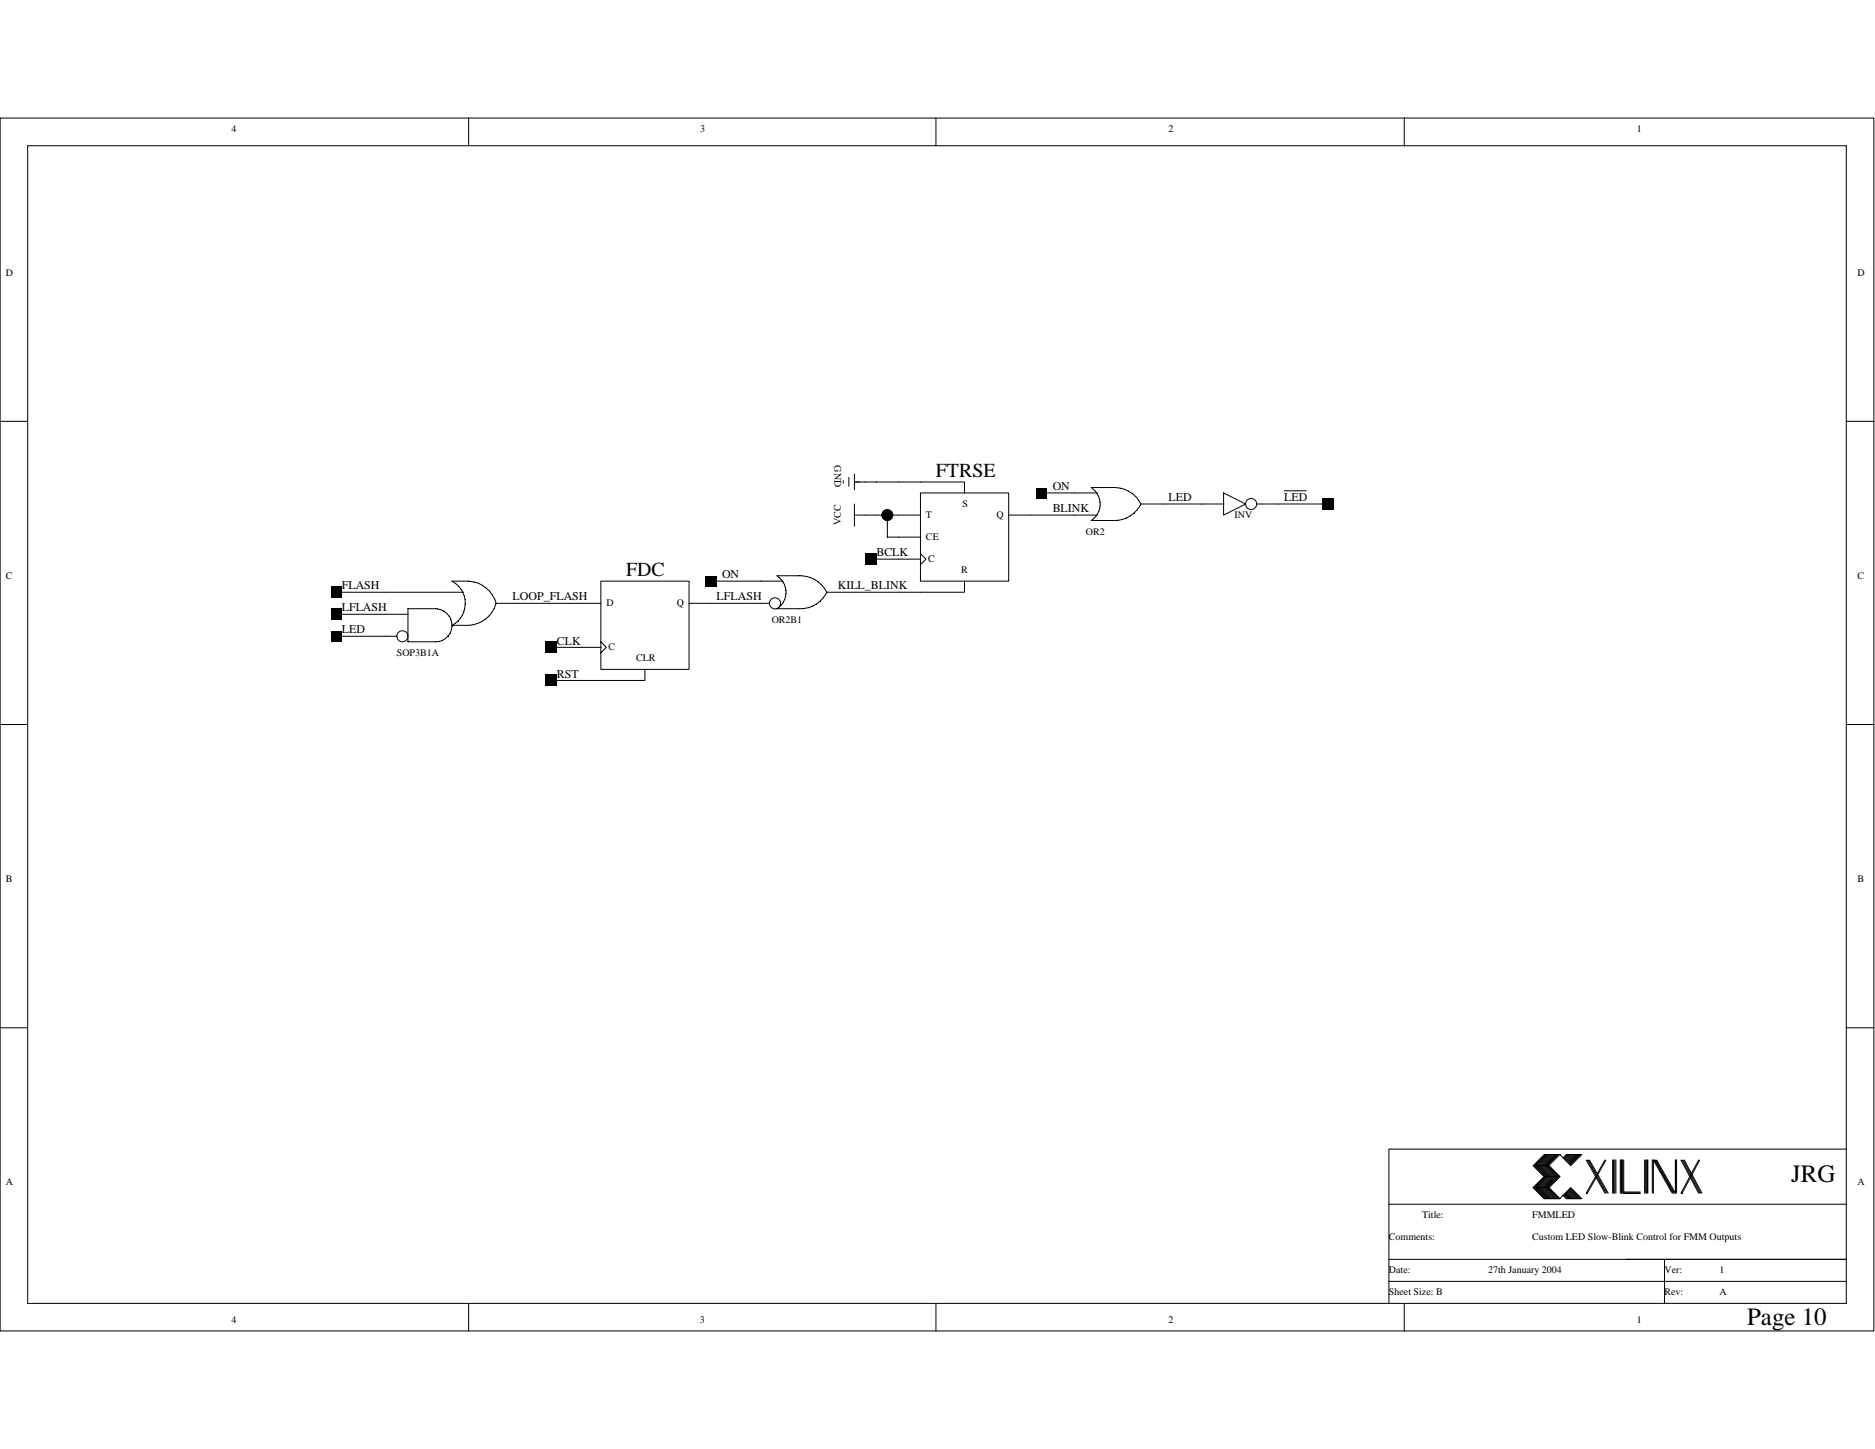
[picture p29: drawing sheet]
<svg xmlns="http://www.w3.org/2000/svg" width="279mm" height="216mm" viewBox="0 0 279 216" stroke-linecap="round" stroke-linejoin="round" font-family="sans-serif">
<defs><g id="words">
<g font-size="3.7">
<text x="266.9" y="176.1">JRG</text>
<text x="260.3" y="197.5">Page 10</text>
</g>
<g font-size="3">
<text x="139.5" y="71.1">FTRSE</text>
<text x="93.3" y="85.9">FDC</text>
</g>
<g font-size="1.8">
<text x="156.9" y="73">ON</text>
<text x="156.9" y="76.3">BLINK</text>
<text x="174.1" y="74.7">LED</text>
<text x="191.4" y="74.7">LED</text>
<text x="130.6" y="82.9">BCLK</text>
<text x="50.9" y="87.8">FLASH</text>
<text x="76.4" y="89.5">LOOP_FLASH</text>
<text x="106.8" y="89.5">LFLASH</text>
<text x="107.6" y="86.2">ON</text>
<text x="124.8" y="87.8">KILL_BLINK</text>
<text x="50.9" y="91.1">LFLASH</text>
<text x="50.9" y="94.4">LED</text>
<text x="83" y="96">CLK</text>
<text x="83" y="101">RST</text>
</g>
<g font-size="1.5">
<text x="34.5" y="19.7">4</text>
<text x="104.3" y="19.7">3</text>
<text x="174.1" y="19.7">2</text>
<text x="243.9" y="19.7">1</text>
<text x=".8" y="41.1">D</text>
<text x="276.8" y="41.1">D</text>
<text x="124.4" y="69.3" transform="rotate(90 124.4 69.3)">GND</text>
<text x="138" y="77.2">T</text>
<text x="143.4" y="75.6">S</text>
<text x="148.5" y="77.2">Q</text>
<text x="184" y="77.2">INV</text>
<text x="125.3" y="78.2" transform="rotate(-90 125.3 78.2)">VCC</text>
<text x="138" y="80.5">CE</text>
<text x="138.3" y="83.8">C</text>
<text x="161.8" y="79.7">OR2</text>
<text x=".8" y="86.2">C</text>
<text x="143.2" y="85.4">R</text>
<text x="276.8" y="86.2">C</text>
<text x="90.4" y="90.3">D</text>
<text x="100.9" y="90.3">Q</text>
<text x="115" y="92.8">OR2B1</text>
<text x="59.1" y="97.7">SOP3B1A</text>
<text x="90.7" y="96.9">C</text>
<text x="94.8" y="98.6">CLR</text>
<text x=".8" y="131.4">B</text>
<text x="276.8" y="131.4">B</text>
<text x=".8" y="176.6">A</text>
<text x="276.8" y="176.6">A</text>
<text x="207" y="184.8">Comments:</text>
<text x="211.9" y="181.5">Title:</text>
<text x="228.3" y="181.5">FMMLED</text>
<text x="228.3" y="184.8">Custom LED Slow-Blink Control for FMM Outputs</text>
<text x="207" y="189.7">Date:</text>
<text x="221.7" y="189.7">27th January 2004</text>
<text x="248" y="189.7">Ver:</text>
<text x="256.2" y="189.7">1</text>
<text x="34.5" y="197.1">4</text>
<text x="104.3" y="197.1">3</text>
<text x="174.1" y="197.1">2</text>
<text x="207" y="193">Sheet Size: B</text>
<text x="243.9" y="197.1">1</text>
<text x="248" y="193">Rev:</text>
<text x="256.2" y="193">A</text>
</g>
</g></defs>
<g fill="none" stroke="#000" stroke-width=".15">
<path d="M0 17.6h279.2v180.7h-279.2zM69.8 17.6v4.1M139.5 17.6v4.1M209.3 17.6v4.1M4.1 21.7h271M4.1 21.7v172.5M275.1 21.7v172.5h-271M0 62.8h4.1M125.7 71.6v.4M126.5 71.1v1.4M127.3 71.8h16.4v1.6M127.3 70.6v2.4"/>
<path d="M127.3 75.1v3.3M127.3 76.8h9.9M132.2 76.7v3.3h5M137.2 73.4h13.1v13.2h-13.1zM150.3 76.8h13.2M155.2 73.4h8.3M162.6 72.6h3.6a4.5 4.5 0 0 1 3.8 2.5 4.3 4.3 0 0 1-4.1 2.5h-3.3a2.93 2.93 0 0 0 0-5zM170 75.1h12.4M182.3 73.4l3.3 1.7-3.3 1.7zM187.2 75.1h10.8M191.4 73.1h3.3M275.1 62.8h4.1"/>
<path d="M50.1 94.8h9.1M50.1 88.2h18.9M50.1 91.5h10.7M60.8 90.7h4.1M60.8 90.7v4.9M64.9 90.7a2.47 2.47 0 0 1 2.4 2.5 2.47 2.47 0 0 1-2.4 2.4h-4.1M67.3 86.6h2.5a4.5 4.5 0 0 1 4.1 3.3 4.5 4.5 0 0 1-4.1 3.3h-2.5M67.4 86.6a3.7 3.7 0 0 1 1.9 3.3M69.3 89.9a3.6 3.6 0 0 1-1.9 3.3M73.9 89.9h15.7M82.1 96.5h7.5M89.5 86.6h13.2v13.1h-13.2z"/>
<path d="M89.5 95.6l.9 .9-.9 .8M96.1 99.7v1.7h-6.6M102.7 89.9h12M106 86.6h10.6M115.8 85.8h3.6a4.4 4.4 0 0 1 3.8 2.4M115.8 85.8l.3 .2a2.84 2.84 0 0 1 1 2M117.1 88a2.93 2.93 0 0 1-1.3 2.7M123.2 88.2a4.3 4.3 0 0 1-4.1 2.5h-3.3M129.8 83.3h7.4M137.2 82.5l.8 .8-.8 .8M143.7 86.6v1.6h-20.5M0 107.9h4.1"/>
<path d="M82.1 101.4h7.5M275.1 107.9h4.1M0 153.1h4.1M275.1 153.1h4.1M206.9 179.4h68.2M228.5 177l1.6 1.6h2.4M228.5 173.7l1.6 1.6-1.6 1.7M228.5 177h2.3M228.5 173.7h2.3M230.3 172l-1.7 1.7 1.7 1.6-1.7 1.7 1.7 1.6M230.4 172l-1.6 1.7 1.6 1.6-1.6 1.7 1.6 1.6M230.6 172l-1.6 1.7 1.6 1.6-1.6 1.7 1.6 1.6"/>
<path d="M230.8 177l1.6 1.6 1.7-1.6 1.6 1.6h-2.3l-.5-.5M230.8 172l-1.7 1.7 1.7 1.6-1.7 1.7 1.7 1.6M230.8 173.7l1.6 1.6-1.6 1.7M230.9 172l-1.6 1.7 1.6 1.6-1.6 1.7 1.6 1.6M231.1 172l-1.6 1.7 1.6 1.6-1.6 1.7 1.6 1.6M231.3 172l-1.7 1.7 1.7 1.6-1.7 1.7 1.7 1.6M231.4 172l-1.6 1.7 1.6 1.6-1.6 1.7 1.6 1.6M231.6 172l-1.6 1.7 1.6 1.6-1.6 1.7 1.6 1.6M231.8 172l-1.7 1.7 1.7 1.6-1.7 1.7 1.7 1.6M231.9 172l-1.6 1.7 1.6 1.6-1.6 1.7 1.6 1.6M232.1 172l-1.7 1.7 1.7 1.6-1.7 1.7 1.7 1.6M232.3 172l-1.7 1.7 1.7 1.6-1.7 1.7 1.7 1.6"/>
<path d="M232.5 172h-2.4l-1.6 1.7M232.9 172.5l.5-.5h2.3l-1.6 1.7-1.7-1.7-1.6 1.7M233.1 177.9l.6 .7M233.1 178.1l.5 .5M233.2 177.8l.9 .8M233.2 177.9l.7 .7M233.4 177.6l1 1M233.4 177.8l.8 .8M233.6 177.5l1.1 1.1M233.6 177.6l.9 1M233.6 172l-.5 .5M233.7 177.3l1.4 1.3"/>
<path d="M233.7 177.5l1.2 1.1M233.7 172l-.6 .7M233.9 177.1l1.5 1.5M233.9 177.3l1.3 1.3M233.9 172l-.7 .7M234.1 177.1l1.4 1.5M234.1 172l-.9 .8M234.2 172l-.8 .8M234.4 172l-1 1M234.5 172l-.9 1M234.7 172l-1.1 1.2M234.9 172l-1.2 1.2"/>
<path d="M235.1 172l-1.4 1.4M235.2 172l-1.3 1.4M235.4 172l-1.5 1.5M235.5 172l-1.4 1.5M236.4 172.8l2.8 5M236.5 172.8l2.8 5M236.7 172.8l2.8 5M236.9 172.8l2.7 5M239.2 172.8l-2.8 5M239.3 172.8l-2.8 5M240.3 172.8v5M240.5 172.8v5"/>
<path d="M240.6 172.8v5M240.8 172.8v5M241.4 172.8v5M241.6 172.8v5M241.8 172.8v5M241.9 177.8h2.5M241.9 177.6h2.5M242 172.8v5M245.1 172.8v5M245.2 172.8v5M245.4 172.8v5M245.6 172.8v5"/>
<path d="M246.2 172.8v5M246.4 172.8l2.8 5M246.4 172.8v5M246.5 172.8l2.8 5M246.7 172.8l2.8 5M249.7 172.8v5l-2.8-5M249.8 172.8v5M250.5 172.8l2.6 5M250.7 172.8l2.6 5M250.8 172.8l2.6 5M251 172.8l2.6 5M253.1 172.8l-2.6 5"/>
<path d="M253.3 172.8l-2.6 5M275.1 171.2h-68.1v23M69.8 194.2v4.1M139.5 194.2v4.1M206.9 190.9h68.2M206.9 187.6h68.2M209.3 194.2v4.1M248 187.6v6.6"/>
<circle cx="132.2" cy="76.7" r=".83"/>
<circle cx="186.4" cy="75.1" r=".83"/>
<circle cx="60" cy="94.8" r=".83"/>
<circle cx="115.5" cy="89.9" r=".83"/>
</g>
<path d="M154.4 72.6h1.6v1.7h-1.6zM197.1 74.3h1.7v1.6h-1.7zM49.3 94h1.6v1.6h-1.6zM49.3 90.7h1.6v1.7h-1.6zM49.3 87.4h1.6v1.7h-1.6zM81.3 95.6h1.7v1.7h-1.7zM105.1 85.8h1.7v1.6h-1.7zM128.9 82.5h1.7v1.6h-1.7zM81.3 100.6h1.7v1.6h-1.7z" fill="#000"/>
<circle cx="132.2" cy="76.7" r=".82" fill="#000"/>
<use href="#words"/>
</svg>
